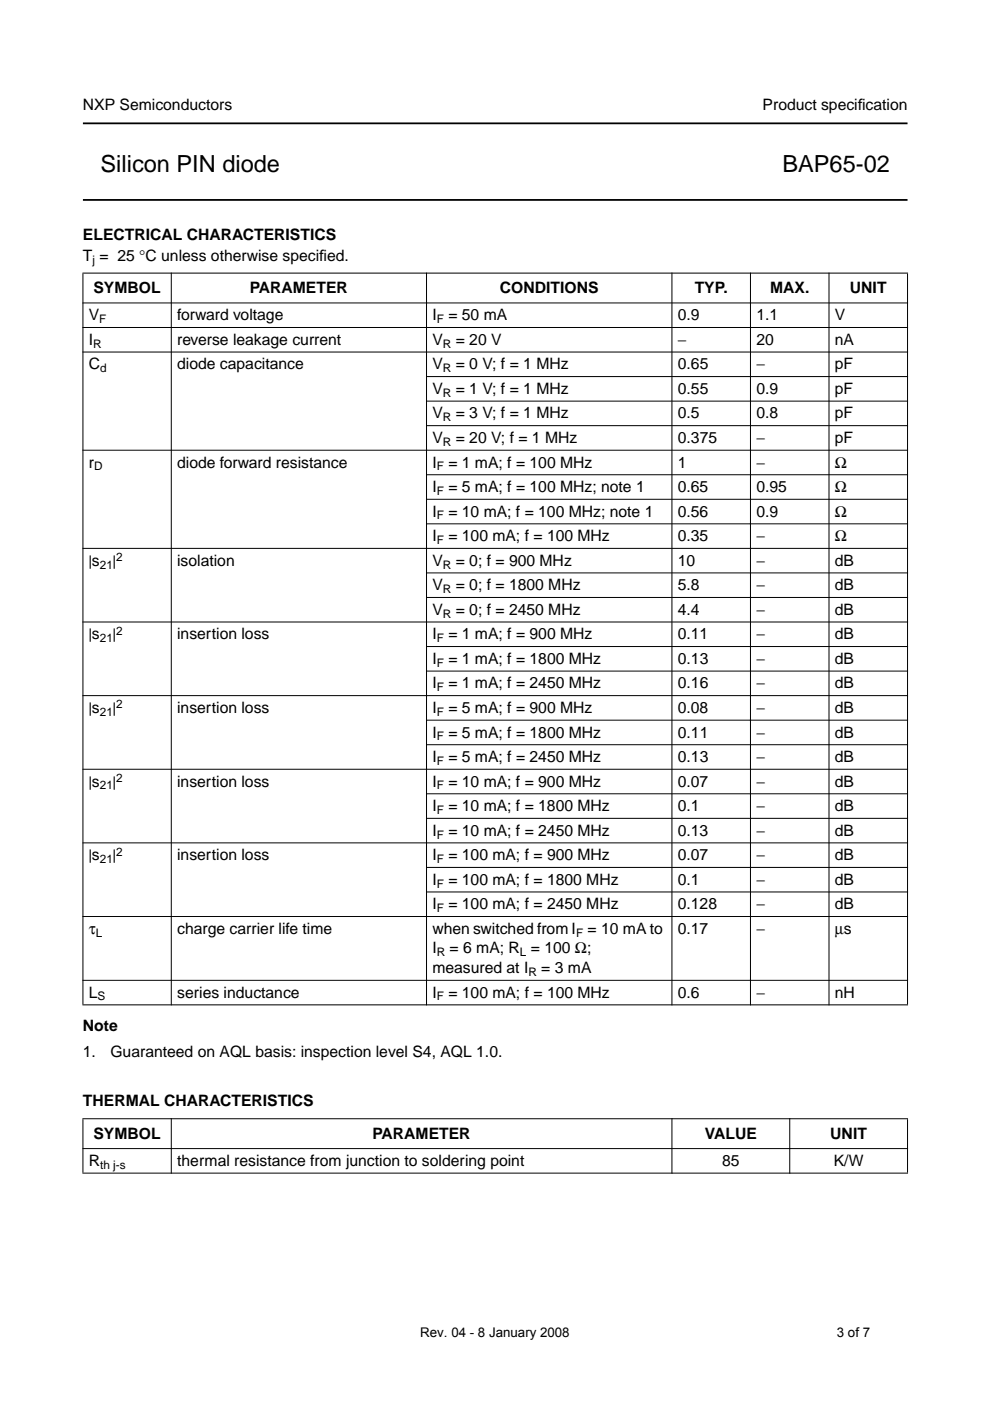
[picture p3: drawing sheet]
<svg xmlns="http://www.w3.org/2000/svg" width="210mm" height="297mm" viewBox="0 0 210 297" stroke-linecap="round" stroke-linejoin="round" font-family="sans-serif">
<defs><g id="words">
<g font-size="5">
<text x="21.3" y="36.5">Silicon PIN diode</text>
<text x="165.9" y="36.5">BAP65-02</text>
</g>
<g font-size="3.3">
<text x="17.6" y="23.4">NXP Semiconductors</text>
<text x="161.7" y="23.4">Product specif</text>
<text x="181.9" y="23.4">ication</text>
<text x="17.6" y="50.9">ELECTRICAL CHARACTERISTICS</text>
<text x="17.6" y="55.4">T = 25 °C unless otherwise specif</text>
<text x="67.7" y="55.4">ied.</text>
<text x="19.8" y="62.2">SYMBOL</text>
<text x="53" y="62.2">PARAMETER</text>
<text x="106" y="62.2">CONDITIONS</text>
<text x="147.3" y="62.2">TYP.</text>
<text x="163.3" y="62.2">MAX.</text>
<text x="180.2" y="62.2">UNIT</text>
<text x="18.8" y="67.9">V</text>
<text x="37.6" y="67.9">forward voltage</text>
<text x="91.7" y="67.9">I</text>
<text x="95.1" y="67.9">= 50 mA</text>
<text x="143.7" y="67.9">0.9</text>
<text x="160.4" y="67.9">1.1</text>
<text x="177" y="67.9">V</text>
<text x="18.8" y="73.1">I</text>
<text x="37.6" y="73.1">reverse leakage current</text>
<text x="91.7" y="73.1">V</text>
<text x="96.6" y="73.1">= 20 V</text>
<text x="143.7" y="73.1">−</text>
<text x="160.4" y="73.1">20</text>
<text x="177" y="73.1">nA</text>
<text x="18.8" y="78.3">C</text>
<text x="37.6" y="78.3">diode capacitance</text>
<text x="91.7" y="83.5">V</text>
<text x="91.7" y="78.3">V</text>
<text x="96.6" y="78.3">= 0 V; f = 1 MHz</text>
<text x="96.6" y="83.5">= 1 V; f = 1 MHz</text>
<text x="143.7" y="78.3">0.65</text>
<text x="143.7" y="83.5">0.55</text>
<text x="160.4" y="78.3">−</text>
<text x="160.4" y="83.5">0.9</text>
<text x="177" y="78.3">pF</text>
<text x="177" y="83.5">pF</text>
<text x="91.7" y="88.7">V</text>
<text x="96.6" y="88.7">= 3 V; f = 1 MHz</text>
<text x="143.7" y="88.7">0.5</text>
<text x="160.4" y="88.7">0.8</text>
<text x="177" y="88.7">pF</text>
<text x="91.7" y="93.9">V</text>
<text x="96.6" y="93.9">= 20 V; f = 1 MHz</text>
<text x="143.7" y="93.9">0.375</text>
<text x="160.4" y="93.9">−</text>
<text x="177" y="93.9">pF</text>
<text x="18.8" y="99.1">r</text>
<text x="37.6" y="99.1">diode forward resistance</text>
<text x="91.7" y="99.1">I</text>
<text x="95.1" y="99.1">= 1 mA; f = 100 MHz</text>
<text x="143.7" y="99.1">1</text>
<text x="160.4" y="99.1">−</text>
<text x="177" y="99.1">Ω</text>
<text x="91.7" y="104.3">I</text>
<text x="95.1" y="104.3">= 5 mA; f = 100 MHz; note 1</text>
<text x="143.7" y="104.3">0.65</text>
<text x="160.4" y="104.3">0.95</text>
<text x="177" y="104.3">Ω</text>
<text x="91.7" y="109.5">I</text>
<text x="95.1" y="109.5">= 10 mA; f = 100 MHz; note 1</text>
<text x="143.7" y="109.5">0.56</text>
<text x="160.4" y="109.5">0.9</text>
<text x="177" y="109.5">Ω</text>
<text x="18.8" y="119.9">|s</text>
<text x="23.9" y="119.9">|</text>
<text x="37.6" y="119.9">isolation</text>
<text x="91.7" y="114.7">I</text>
<text x="91.7" y="119.9">V</text>
<text x="95.1" y="114.7">= 100 mA; f = 100 MHz</text>
<text x="96.6" y="119.9">= 0; f = 900 MHz</text>
<text x="143.7" y="119.9">10</text>
<text x="143.7" y="114.7">0.35</text>
<text x="160.4" y="114.7">−</text>
<text x="160.4" y="119.9">−</text>
<text x="177" y="114.7">Ω</text>
<text x="177" y="119.9">dB</text>
<text x="91.7" y="125.1">V</text>
<text x="96.6" y="125.1">= 0; f = 1800 MHz</text>
<text x="143.7" y="125.1">5.8</text>
<text x="160.4" y="125.1">−</text>
<text x="177" y="125.1">dB</text>
<text x="91.7" y="130.3">V</text>
<text x="96.6" y="130.3">= 0; f = 2450 MHz</text>
<text x="143.7" y="130.3">4.4</text>
<text x="160.4" y="130.3">−</text>
<text x="177" y="130.3">dB</text>
<text x="18.8" y="135.6">|s</text>
<text x="23.9" y="135.6">|</text>
<text x="37.6" y="135.6">insertion loss</text>
<text x="91.7" y="135.6">I</text>
<text x="95.1" y="135.6">= 1 mA; f = 900 MHz</text>
<text x="143.7" y="135.6">0.11</text>
<text x="160.4" y="135.6">−</text>
<text x="177" y="135.6">dB</text>
<text x="91.7" y="140.8">I</text>
<text x="95.1" y="140.8">= 1 mA; f = 1800 MHz</text>
<text x="143.7" y="140.8">0.13</text>
<text x="160.4" y="140.8">−</text>
<text x="177" y="140.8">dB</text>
<text x="91.7" y="146">I</text>
<text x="95.1" y="146">= 1 mA; f = 2450 MHz</text>
<text x="143.7" y="146">0.16</text>
<text x="160.4" y="146">−</text>
<text x="177" y="146">dB</text>
<text x="18.8" y="151.2">|s</text>
<text x="23.9" y="151.2">|</text>
<text x="37.6" y="151.2">insertion loss</text>
<text x="91.7" y="151.2">I</text>
<text x="95.1" y="151.2">= 5 mA; f = 900 MHz</text>
<text x="143.7" y="151.2">0.08</text>
<text x="160.4" y="151.2">−</text>
<text x="177" y="151.2">dB</text>
<text x="91.7" y="156.4">I</text>
<text x="91.7" y="161.6">I</text>
<text x="95.1" y="156.4">= 5 mA; f = 1800 MHz</text>
<text x="95.1" y="161.6">= 5 mA; f = 2450 MHz</text>
<text x="143.7" y="156.4">0.11</text>
<text x="143.7" y="161.6">0.13</text>
<text x="160.4" y="156.4">−</text>
<text x="160.4" y="161.6">−</text>
<text x="177" y="156.4">dB</text>
<text x="177" y="161.6">dB</text>
<text x="18.8" y="166.8">|s</text>
<text x="23.9" y="166.8">|</text>
<text x="37.6" y="166.8">insertion loss</text>
<text x="91.7" y="166.8">I</text>
<text x="95.1" y="166.8">= 10 mA; f = 900 MHz</text>
<text x="143.7" y="166.8">0.07</text>
<text x="160.4" y="166.8">−</text>
<text x="177" y="166.8">dB</text>
<text x="91.7" y="172">I</text>
<text x="95.1" y="172">= 10 mA; f = 1800 MHz</text>
<text x="143.7" y="172">0.1</text>
<text x="160.4" y="172">−</text>
<text x="177" y="172">dB</text>
<text x="91.7" y="177.2">I</text>
<text x="95.1" y="177.2">= 10 mA; f = 2450 MHz</text>
<text x="143.7" y="177.2">0.13</text>
<text x="160.4" y="177.2">−</text>
<text x="177" y="177.2">dB</text>
<text x="18.8" y="182.4">|s</text>
<text x="23.9" y="182.4">|</text>
<text x="37.6" y="182.4">insertion loss</text>
<text x="91.7" y="182.4">I</text>
<text x="95.1" y="182.4">= 100 mA; f = 900 MHz</text>
<text x="143.7" y="182.4">0.07</text>
<text x="160.4" y="182.4">−</text>
<text x="177" y="182.4">dB</text>
<text x="91.7" y="187.6">I</text>
<text x="95.1" y="187.6">= 100 mA; f = 1800 MHz</text>
<text x="143.7" y="187.6">0.1</text>
<text x="160.4" y="187.6">−</text>
<text x="177" y="187.6">dB</text>
<text x="18.8" y="198">τ</text>
<text x="37.6" y="198">charge carrier life time</text>
<text x="91.7" y="192.8">I</text>
<text x="91.7" y="198">when switched from I</text>
<text x="95.1" y="192.8">= 100 mA; f = 2450 MHz</text>
<text x="124.6" y="198">= 10 mA to</text>
<text x="143.7" y="198">0.17</text>
<text x="143.7" y="192.8">0.128</text>
<text x="160.4" y="198">−</text>
<text x="160.4" y="192.8">−</text>
<text x="177" y="198">µs</text>
<text x="177" y="192.8">dB</text>
<text x="91.7" y="202.2">I</text>
<text x="95.3" y="202.2">= 6 mA; R = 100 Ω;</text>
<text x="91.7" y="206.3">measured at I</text>
<text x="114.8" y="206.3">= 3 mA</text>
<text x="18.8" y="211.5">L</text>
<text x="37.6" y="211.5">series inductance</text>
<text x="91.7" y="211.5">I</text>
<text x="95.1" y="211.5">= 100 mA; f = 100 MHz</text>
<text x="143.7" y="211.5">0.6</text>
<text x="160.4" y="211.5">−</text>
<text x="177" y="211.5">nH</text>
<text x="17.6" y="218.6">Note</text>
<text x="17.6" y="224">1.</text>
<text x="23.4" y="224">Guaranteed on AQL basis: inspection level S4, AQL 1.0.</text>
<text x="17.6" y="234.4">THERMAL CHARACTERISTICS</text>
<text x="19.8" y="241.5">SYMBOL</text>
<text x="79" y="241.5">PARAMETER</text>
<text x="149.4" y="241.5">VALUE</text>
<text x="176" y="241.5">UNIT</text>
<text x="18.8" y="247.2">R</text>
<text x="37.6" y="247.2">thermal resistance from junction to soldering point</text>
<text x="153.1" y="247.2">85</text>
<text x="176.8" y="247.2">K/W</text>
</g>
<g font-size="2.8">
<text x="89.1" y="283.4">Rev. 04 - 8 January 2008</text>
<text x="177.4" y="283.4">3 of 7</text>
</g>
<g font-size="2.5">
<text x="19.6" y="56">j</text>
<text x="21.1" y="68.5">F</text>
<text x="92.6" y="68.5">F</text>
<text x="19.8" y="73.7">R</text>
<text x="93.9" y="73.7">R</text>
<text x="21.2" y="78.9">d</text>
<text x="93.9" y="78.9">R</text>
<text x="93.9" y="84.1">R</text>
<text x="93.9" y="89.3">R</text>
<text x="93.9" y="94.5">R</text>
<text x="19.9" y="99.7">D</text>
<text x="92.6" y="99.7">F</text>
<text x="92.6" y="104.9">F</text>
<text x="92.6" y="110.1">F</text>
<text x="24.6" y="118.9">2</text>
<text x="92.6" y="115.3">F</text>
<text x="21.2" y="120.5">21</text>
<text x="93.9" y="120.5">R</text>
<text x="93.9" y="125.7">R</text>
<text x="93.9" y="130.9">R</text>
<text x="21.2" y="136.2">21</text>
<text x="24.6" y="134.6">2</text>
<text x="92.6" y="136.2">F</text>
<text x="92.6" y="141.4">F</text>
<text x="92.6" y="146.6">F</text>
<text x="21.2" y="151.8">21</text>
<text x="24.6" y="150.2">2</text>
<text x="92.6" y="151.8">F</text>
<text x="92.6" y="157">F</text>
<text x="21.2" y="167.4">21</text>
<text x="24.6" y="165.8">2</text>
<text x="92.6" y="162.2">F</text>
<text x="92.6" y="167.4">F</text>
<text x="92.6" y="172.6">F</text>
<text x="92.6" y="177.8">F</text>
<text x="21.2" y="183">21</text>
<text x="24.6" y="181.4">2</text>
<text x="92.6" y="183">F</text>
<text x="92.6" y="188.2">F</text>
<text x="92.6" y="193.4">F</text>
<text x="20.3" y="198.6">L</text>
<text x="92.6" y="202.8">R</text>
<text x="110.2" y="202.8">L</text>
<text x="122.1" y="198.6">F</text>
<text x="112" y="206.9">R</text>
<text x="20.7" y="212.1">S</text>
<text x="92.6" y="212.1">F</text>
<text x="21.2" y="247.8">th j-s</text>
</g>
</g></defs>
<path d="M17.6 26.2h174.8M17.6 42.4h174.8" fill="none" stroke="#000" stroke-width=".38"/>
<g fill="#000" stroke="#000" stroke-width=".21">
<path d="M17.5 57.9h175zM17.5 64.2h175zM17.5 69.4h175zM17.5 74.6h175zM90.3 79.8h102.2zM90.3 85h102.2zM90.3 90.2h102.2zM17.5 95.5h175zM90.3 100.7h102.2zM90.3 105.9h102.2zM90.3 111.1h102.2zM17.5 116.3h175z"/>
<path d="M90.3 121.5h102.2zM90.3 126.7h102.2zM17.5 131.9h175zM90.3 137.1h102.2zM90.3 142.3h102.2zM17.5 147.5h175zM90.3 152.7h102.2zM90.3 157.9h102.2zM17.5 163.1h175zM90.3 168.3h102.2zM90.3 173.5h102.2zM17.5 178.7h175z"/>
<path d="M90.3 183.9h102.2zM90.3 189.1h102.2zM17.5 194.3h175zM17.6 58v154.9zM36.3 57.8v155.4zM90.4 57.8v155.4zM142.5 57.8v155.4zM159.1 57.8v155.4zM175.8 57.8v155.4zM192.4 58v154.9zM17.5 207.8h175zM17.5 213.1h175z"/>
<path d="M17.5 237.2h175zM17.6 237.3v11.3zM36.3 237.1v11.7zM142.5 237.1v11.7zM167.4 237.1v11.7zM192.4 237.3v11.3zM17.5 243.5h175zM17.5 248.7h175z"/>
</g>
<use href="#words"/>
</svg>
